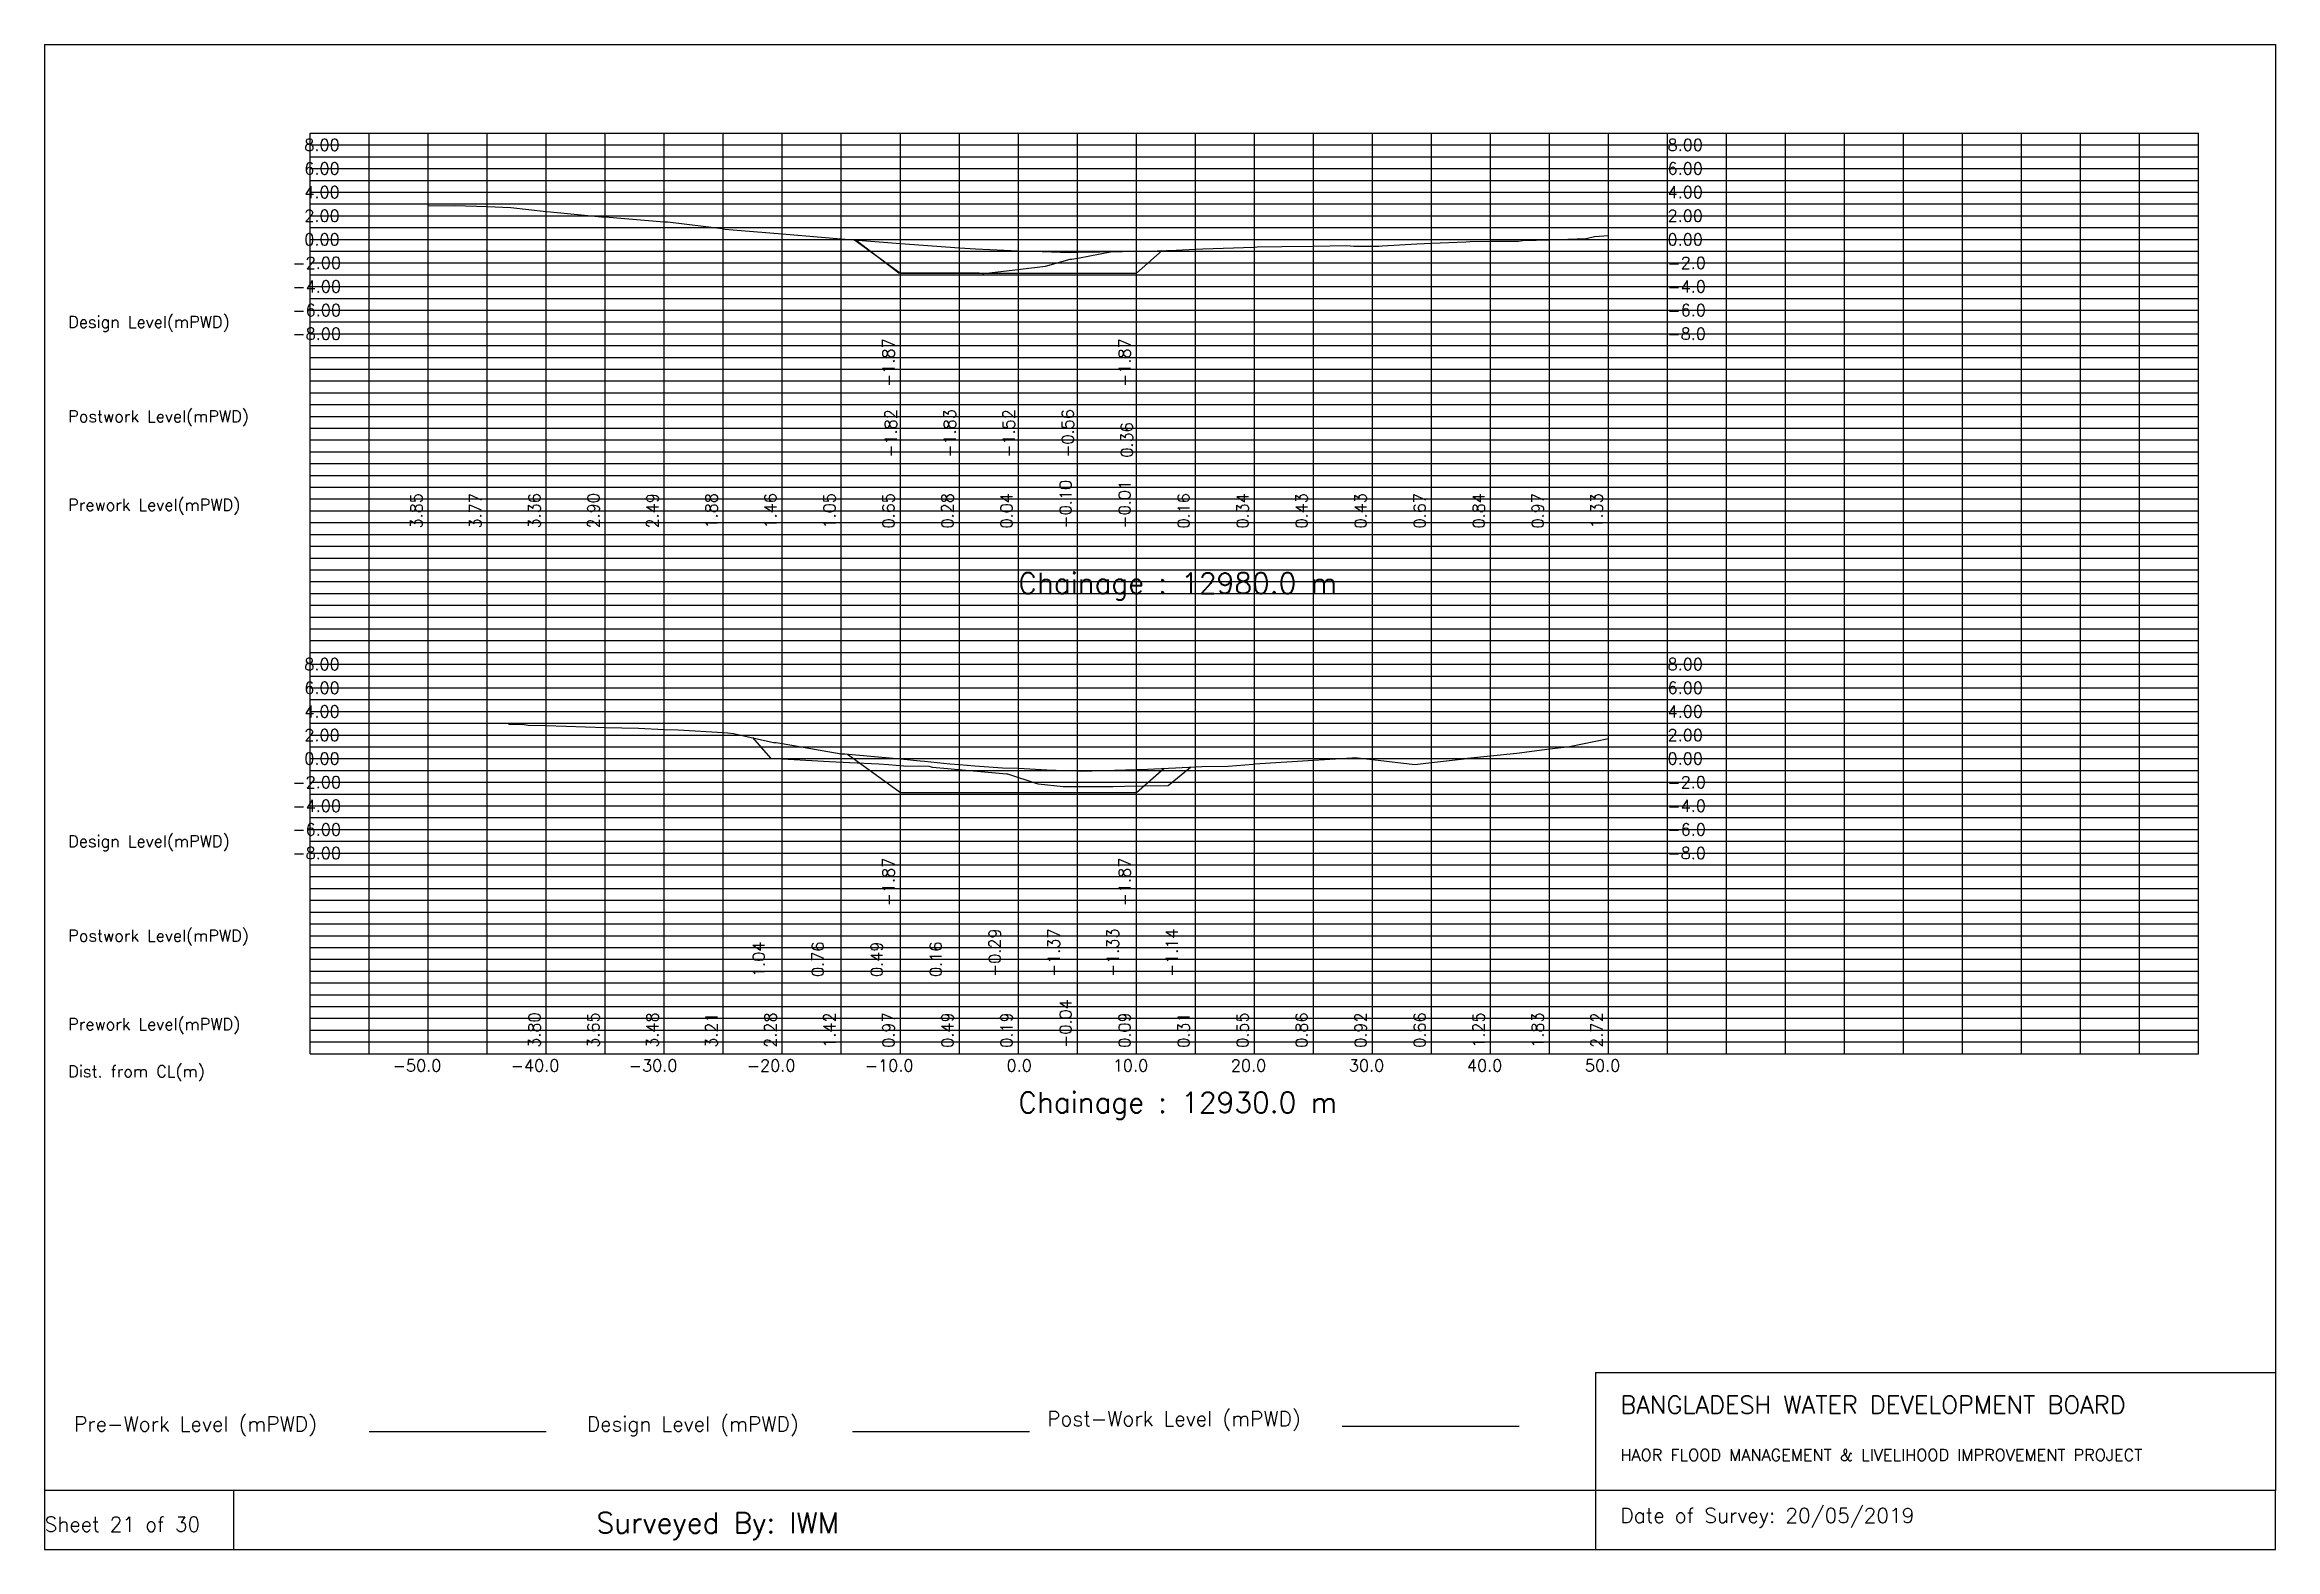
# Model space of a CAD drawing. Extents: x 0 to 189, y 0 to 128.
import ezdxf

# ---------------------------------------------------------------- set-up
doc = ezdxf.new("R2010")
doc.units = 0
doc.header["$MEASUREMENT"] = 0
doc.linetypes.add('1-1', pattern=[0])
for name, color, linetype in [('P1', 7, 'CONTINUOUS'), ('P15', 8, 'CONTINUOUS'), ('P2', 3, 'CONTINUOUS'), ('P3', 1, 'CONTINUOUS'), ('P6', 4, 'CONTINUOUS')]:
    doc.layers.add(name, color=color, linetype=linetype)
doc.styles.add('ROMAN_SIMPLEX', font='ROMANS')

msp = doc.modelspace()

# ---------------------------------------------------------------- linework, layer by layer
at = {"layer": 'P1'}
for p, q in [((0, 127.5), (0, 5)), ((0, 127.5), (189, 127.5)), ((189, 127.5), (189, 5)), ((131.4, 15), (131.4, 0)), ((131.4, 15), (189, 15)), ((16, 5), (16, 0))]:
    msp.add_line(p, q, dxfattribs=at)
at = {"layer": 'P1', "linetype": '1-1'}
msp.add_lwpolyline([(0, 0), (189, 0), (189, 5), (0, 5), (0, 0)], dxfattribs=at)
at = {"layer": 'P15', "linetype": '1-1'}
for points in [[(22.5, 120), (182.5, 120)], [(22.5, 42), (22.5, 120)], [(27.5, 42), (27.5, 120)], [(32.5, 42), (32.5, 120)], [(37.5, 42), (37.5, 120)], [(42.5, 42), (42.5, 120)], [(47.5, 42), (47.5, 120)], [(52.5, 42), (52.5, 120)], [(57.5, 42), (57.5, 120)], [(62.5, 42), (62.5, 120)], [(67.5, 42), (67.5, 120)], [(72.5, 42), (72.5, 120)], [(77.5, 42), (77.5, 120)], [(82.5, 42), (82.5, 120)], [(87.5, 42), (87.5, 120)], [(92.5, 42), (92.5, 120)], [(97.5, 42), (97.5, 120)], [(102.5, 42), (102.5, 120)], [(107.5, 42), (107.5, 120)], [(112.5, 42), (112.5, 120)], [(117.5, 42), (117.5, 120)], [(122.5, 42), (122.5, 120)], [(127.5, 42), (127.5, 120)], [(132.5, 42), (132.5, 120)], [(137.5, 42), (137.5, 120)], [(142.5, 42), (142.5, 120)], [(147.5, 42), (147.5, 120)], [(152.5, 42), (152.5, 120)], [(157.5, 42), (157.5, 120)], [(162.5, 42), (162.5, 120)], [(167.5, 42), (167.5, 120)], [(172.5, 42), (172.5, 120)], [(177.5, 42), (177.5, 120)], [(182.5, 42), (182.5, 120)], [(22.5, 119), (182.5, 119)], [(22.5, 118), (182.5, 118)], [(22.5, 117), (182.5, 117)], [(22.5, 116), (182.5, 116)], [(22.5, 115), (182.5, 115)], [(22.5, 114), (182.5, 114)], [(22.5, 113), (182.5, 113)], [(22.5, 112), (182.5, 112)], [(22.5, 111), (182.5, 111)], [(22.5, 110), (182.5, 110)], [(22.5, 109), (182.5, 109)], [(22.5, 108), (182.5, 108)], [(22.5, 107), (182.5, 107)], [(22.5, 106), (182.5, 106)], [(22.5, 105), (182.5, 105)], [(22.5, 104), (182.5, 104)], [(22.5, 103), (182.5, 103)], [(22.5, 102), (182.5, 102)], [(22.5, 101), (182.5, 101)], [(22.5, 100), (182.5, 100)], [(22.5, 99), (182.5, 99)], [(22.5, 98), (182.5, 98)], [(22.5, 97), (182.5, 97)], [(22.5, 96), (182.5, 96)], [(22.5, 95), (182.5, 95)], [(22.5, 94), (182.5, 94)], [(22.5, 93), (182.5, 93)], [(22.5, 92), (182.5, 92)], [(22.5, 91), (182.5, 91)], [(22.5, 90), (182.5, 90)], [(22.5, 89), (182.5, 89)], [(22.5, 88), (182.5, 88)], [(22.5, 87), (182.5, 87)], [(22.5, 86), (182.5, 86)], [(22.5, 85), (182.5, 85)], [(22.5, 84), (182.5, 84)], [(22.5, 83), (182.5, 83)], [(22.5, 82), (182.5, 82)], [(22.5, 81), (182.5, 81)], [(22.5, 80), (182.5, 80)], [(22.5, 79), (182.5, 79)], [(22.5, 78), (182.5, 78)], [(22.5, 77), (182.5, 77)], [(22.5, 76), (182.5, 76)], [(22.5, 75), (182.5, 75)], [(22.5, 74), (182.5, 74)], [(22.5, 73), (182.5, 73)], [(22.5, 72), (182.5, 72)], [(22.5, 71), (182.5, 71)], [(22.5, 70), (182.5, 70)], [(22.5, 69), (182.5, 69)], [(22.5, 68), (182.5, 68)], [(22.5, 67), (182.5, 67)], [(22.5, 66), (182.5, 66)], [(22.5, 65), (182.5, 65)], [(22.5, 64), (182.5, 64)], [(22.5, 63), (182.5, 63)], [(22.5, 62), (182.5, 62)], [(22.5, 61), (182.5, 61)], [(22.5, 60), (182.5, 60)], [(22.5, 59), (182.5, 59)], [(22.5, 58), (182.5, 58)], [(22.5, 57), (182.5, 57)], [(22.5, 56), (182.5, 56)], [(22.5, 55), (182.5, 55)], [(22.5, 54), (182.5, 54)], [(22.5, 53), (182.5, 53)], [(22.5, 52), (182.5, 52)], [(22.5, 51), (182.5, 51)], [(22.5, 50), (182.5, 50)], [(22.5, 49), (182.5, 49)], [(22.5, 48), (182.5, 48)], [(22.5, 47), (182.5, 47)], [(22.5, 46), (182.5, 46)], [(22.5, 45), (182.5, 45)], [(22.5, 44), (182.5, 44)], [(22.5, 43), (182.5, 43)], [(22.5, 42), (182.5, 42)]]:
    msp.add_lwpolyline(points, dxfattribs=at)
at = {"layer": 'P2'}
msp.add_line((27.5, 10), (42.5, 10), dxfattribs=at)
at = {"layer": 'P2', "linetype": '1-1'}
for points in [[(32.5, 113.85), (34.75, 113.86), (37.5, 113.77), (39.5, 113.71), (42.5, 113.36), (42.87, 113.32), (47.19, 112.92), (47.5, 112.9), (52.5, 112.49), (52.79, 112.47), (57.4, 111.91), (57.5, 111.88), (57.63, 111.86), (62.5, 111.46), (67.5, 111.05), (67.51, 111.05), (67.82, 111.01), (72.5, 110.65), (76.35, 110.36), (77.5, 110.28), (78.87, 110.19), (82.5, 110.04), (84.53, 109.96), (86.87, 109.88), (87.5, 109.9), (91.33, 109.96), (92.5, 109.99), (93.44, 110.01), (95.88, 110.09), (97.5, 110.16), (98.12, 110.19), (102.45, 110.33), (102.5, 110.34), (102.73, 110.36), (104.82, 110.4), (107.5, 110.43), (110.29, 110.47), (110.92, 110.43), (112.5, 110.43), (113.03, 110.43), (113.31, 110.46), (116.27, 110.62), (117.5, 110.67), (120.41, 110.8), (120.76, 110.83), (122.5, 110.84), (124.88, 110.85), (125.25, 110.89), (127.5, 110.97), (130.6, 111.08), (131.31, 111.24), (132.5, 111.33)], [(39.31, 69.91), (40.64, 69.89), (40.8, 69.87), (40.96, 69.84), (42.5, 69.8), (47.5, 69.65), (50.32, 69.57), (52.5, 69.48), (53.69, 69.43), (57.5, 69.21), (57.89, 69.19), (58.37, 69.13), (61.76, 68.38), (61.99, 68.36), (62.5, 68.28), (67.5, 67.42), (67.53, 67.42), (67.8, 67.41), (72.5, 66.97), (74.18, 66.81), (74.56, 66.8), (76.68, 66.56), (77.5, 66.49), (78.8, 66.38), (81.16, 66.22), (82.5, 66.19), (85.38, 66.02), (85.71, 66.02), (87.5, 65.96), (87.82, 65.95), (92.5, 66.09), (93.45, 66.12), (95.8, 66.23), (97.5, 66.31), (98.04, 66.34), (100.27, 66.36), (102.38, 66.54), (102.5, 66.55), (107.5, 66.86), (110.3, 67.03), (110.75, 67.07), (110.98, 67.1), (112.5, 66.92), (116.08, 66.49), (117.5, 66.66), (120.27, 66.99), (120.56, 67.05), (122.5, 67.25), (124.73, 67.47), (127.5, 67.83), (129.19, 68.04), (132.5, 68.72)]]:
    msp.add_lwpolyline(points, dxfattribs=at)
at = {"layer": 'P3'}
msp.add_line((68.44, 10), (83.44, 10), dxfattribs=at)
at = {"layer": 'P3', "linetype": '1-1'}
for points in [[(68.63, 110.95), (72.5, 108.14), (77.5, 108.14), (82.5, 108.14), (87.5, 108.14), (92.5, 108.14), (94.68, 110.05)], [(68.01, 67.39), (72.5, 64.13), (77.5, 64.13), (82.5, 64.13), (87.5, 64.13), (92.5, 64.13), (94.85, 66.19)]]:
    msp.add_lwpolyline(points, dxfattribs=at)
at = {"layer": 'P6'}
msp.add_line((109.94, 10.45), (124.94, 10.45), dxfattribs=at)
at = {"layer": 'P6', "linetype": '1-1'}
for points in [[(68.77, 110.94), (72.37, 108.15), (79.17, 108.17), (79.47, 108.1), (79.58, 108.1), (82.69, 108.48), (84.8, 108.74), (86.89, 109.31), (87.04, 109.32), (87.69, 109.44), (90.32, 109.94)], [(59.97, 68.78), (61.5, 67.04), (66.5, 66.76), (68.23, 66.66), (70.69, 66.55), (71.5, 66.49), (72.81, 66.4), (74.92, 66.36), (75.23, 66.28), (76.5, 66.16), (81.5, 65.71), (81.57, 65.7), (84.06, 64.88), (84.19, 64.87), (86.29, 64.63), (86.5, 64.63), (88.39, 64.64), (90.49, 64.65), (91.5, 64.67), (93.08, 64.7), (95.18, 64.73), (97.08, 66.29)]]:
    msp.add_lwpolyline(points, dxfattribs=at)

# ---------------------------------------------------------------- texts
at = {"layer": 'P1', "style": 'ROMAN_SIMPLEX'}
for s, height, rotation, p in [('8.00', 1, 360, (22, 118.5)), ('8.00', 1, 360, (137.5, 118.5)), ('6.00', 1, 360, (22, 116.5)), ('6.00', 1, 360, (137.5, 116.5)), ('4.00', 1, 360, (22, 114.5)), ('4.00', 1, 360, (137.5, 114.5)), ('2.00', 1, 360, (22, 112.5)), ('2.00', 1, 360, (137.5, 112.5)), ('0.00', 1, 360, (22, 110.5)), ('0.00', 1, 360, (137.5, 110.5)), ('-2.00', 1, 360, (21, 108.5)), ('-2.0', 1, 360, (137.5, 108.5)), ('-4.00', 1, 360, (21, 106.5)), ('-4.0', 1, 360, (137.5, 106.5)), ('Design Level(mPWD)', 1, 360, (2, 103.5)), ('-6.00', 1, 360, (21, 104.5)), ('-6.0', 1, 360, (137.5, 104.5)), ('-8.00', 1, 360, (21, 102.5)), ('-1.87', 1, 90, (72, 98.5)), ('-1.87', 1, 90, (92, 98.5)), ('-8.0', 1, 360, (137.5, 102.5)), ('Postwork Level(mPWD)', 1, 360, (2, 95.5)), ('-1.82', 1, 90, (72.19, 92.5)), ('-1.83', 1, 90, (77.19, 92.5)), ('-1.52', 1, 90, (82.19, 92.5)), ('-0.56', 1, 90, (87.19, 92.5)), ('0.36', 1, 90, (92.19, 92.5)), ('Prework Level(mPWD)', 1, 360, (2, 88)), ('3.85', 1, 90, (32, 86.5)), ('3.77', 1, 90, (37, 86.5)), ('3.36', 1, 90, (42, 86.5)), ('2.90', 1, 90, (47, 86.5)), ('2.49', 1, 90, (52, 86.5)), ('1.88', 1, 90, (57, 86.5)), ('1.46', 1, 90, (62, 86.5)), ('1.05', 1, 90, (67, 86.5)), ('0.65', 1, 90, (72, 86.5)), ('0.28', 1, 90, (77, 86.5)), ('0.04', 1, 90, (82, 86.5)), ('-0.10', 1, 90, (87, 86.5)), ('-0.01', 1, 90, (92, 86.5)), ('0.16', 1, 90, (97, 86.5)), ('0.34', 1, 90, (102, 86.5)), ('0.43', 1, 90, (107, 86.5)), ('0.43', 1, 90, (112, 86.5)), ('0.67', 1, 90, (117, 86.5)), ('0.84', 1, 90, (122, 86.5)), ('0.97', 1, 90, (127, 86.5)), ('1.33', 1, 90, (132, 86.5)), ('Chainage : 12980.0 m', 1.75, 360, (82.5, 81)), ('8.00', 1, 360, (22, 74.5)), ('8.00', 1, 360, (137.5, 74.5)), ('6.00', 1, 360, (22, 72.5)), ('6.00', 1, 360, (137.5, 72.5)), ('4.00', 1, 360, (22, 70.5)), ('4.00', 1, 360, (137.5, 70.5)), ('2.00', 1, 360, (22, 68.5)), ('2.00', 1, 360, (137.5, 68.5)), ('0.00', 1, 360, (22, 66.5)), ('0.00', 1, 360, (137.5, 66.5)), ('-2.00', 1, 360, (21, 64.5)), ('-2.0', 1, 360, (137.5, 64.5)), ('-4.00', 1, 360, (21, 62.5)), ('-4.0', 1, 360, (137.5, 62.5)), ('Design Level(mPWD)', 1, 360, (2, 59.5)), ('-6.00', 1, 360, (21, 60.5)), ('-6.0', 1, 360, (137.5, 60.5)), ('-8.00', 1, 360, (21, 58.5)), ('-8.0', 1, 360, (137.5, 58.5)), ('-1.87', 1, 90, (72, 54.5)), ('-1.87', 1, 90, (92, 54.5)), ('Postwork Level(mPWD)', 1, 360, (2, 51.5)), ('1.04', 1, 90, (61, 48.5)), ('0.76', 1, 90, (66, 48.5)), ('0.49', 1, 90, (71, 48.5)), ('0.16', 1, 90, (76, 48.5)), ('-0.29', 1, 90, (81, 48.5)), ('-1.37', 1, 90, (86, 48.5)), ('-1.33', 1, 90, (91, 48.5)), ('-1.14', 1, 90, (96, 48.5)), ('3.80', 1, 90, (42, 42.5)), ('3.65', 1, 90, (47, 42.5)), ('3.48', 1, 90, (52, 42.5)), ('2.28', 1, 90, (62, 42.5)), ('1.42', 1, 90, (67, 42.5)), ('0.97', 1, 90, (72, 42.5)), ('-0.04', 1, 90, (87, 42.5)), ('0.55', 1, 90, (102, 42.5)), ('0.86', 1, 90, (107, 42.5)), ('0.92', 1, 90, (112, 42.5)), ('0.66', 1, 90, (117, 42.5)), ('1.25', 1, 90, (122, 42.5)), ('1.83', 1, 90, (127, 42.5)), ('2.72', 1, 90, (132, 42.5)), ('Prework Level(mPWD)', 1, 360, (2, 44)), ('3.21', 1, 90, (57, 42.5)), ('0.49', 1, 90, (77, 42.5)), ('0.19', 1, 90, (82, 42.5)), ('0.09', 1, 90, (92, 42.5)), ('0.31', 1, 90, (97, 42.5)), ('Dist. from CL(m)', 1, 360, (2, 40)), ('-50.0', 1, 360, (29.5, 40.5)), ('-40.0', 1, 360, (39.5, 40.5)), ('-30.0', 1, 360, (49.5, 40.5)), ('-20.0', 1, 360, (59.5, 40.5)), ('-10.0', 1, 360, (69.5, 40.5)), ('0.0', 1, 360, (81.5, 40.5)), ('10.0', 1, 360, (90.5, 40.5)), ('20.0', 1, 360, (100.5, 40.5)), ('30.0', 1, 360, (110.5, 40.5)), ('40.0', 1, 360, (120.5, 40.5)), ('50.0', 1, 360, (130.5, 40.5)), ('Chainage : 12930.0 m', 1.75, 360, (82.5, 37)), ('Sheet 21 of 30', 1.25, 360, (0, 1.5))]:
    msp.add_text(s, height=height, rotation=rotation, dxfattribs=at).set_placement(p)
for s, height, p in [('Pre-Work Level (mPWD)', 1.25, (2.5, 10)), ('Design Level (mPWD)', 1.25, (45.94, 10)), ('Post-Work Level (mPWD)', 1.25, (84.94, 10.45)), ('BANGLADESH WATER DEVELOPMENT BOARD', 1.5, (133.5, 11.5)), ('HAOR FLOOD MANAGEMENT & LIVELIHOOD IMPROVEMENT PROJECT', 1, (133.5, 7.5)), ('Surveyed By: IWM', 1.75, (46.75, 1.38)), ('Date of Survey: 20/05/2019', 1.25, (133.5, 2.25))]:
    msp.add_text(s, height=height, dxfattribs=at).set_placement(p)

doc.saveas('drawing.dxf')
